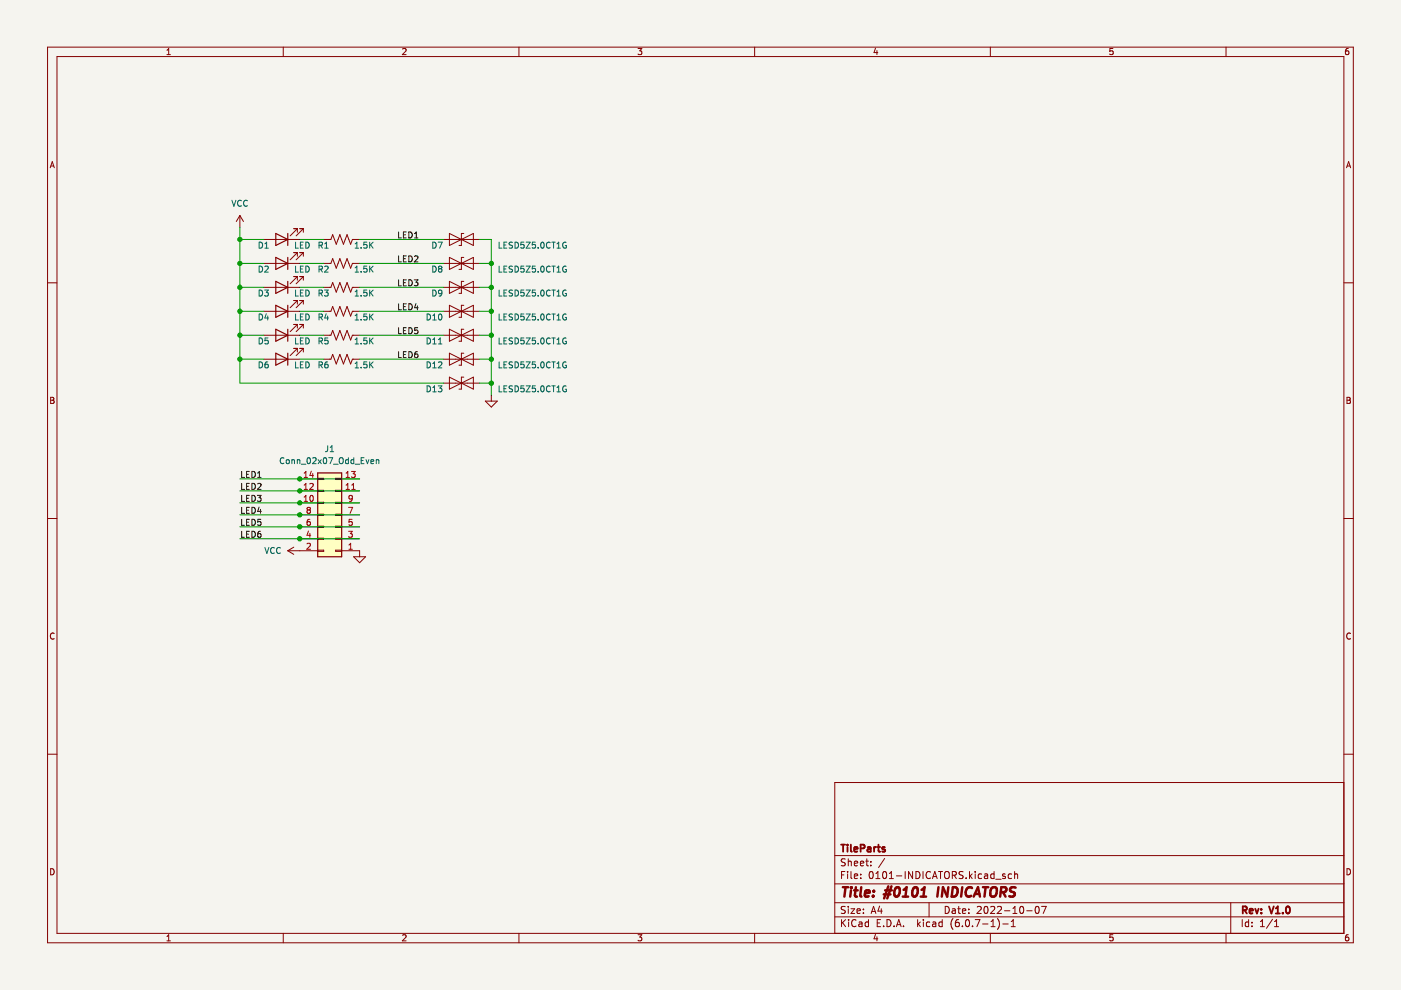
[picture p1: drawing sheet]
<svg xmlns="http://www.w3.org/2000/svg" width="297mm" height="210mm" viewBox="0 0 297 210" stroke-linecap="round" stroke-linejoin="round" font-family="sans-serif">
<path d="M.1 0h297v209.9h-297z" fill-rule="evenodd" fill="#f5f4ef" stroke="#f5f4ef" stroke-width=".21"/>
<g fill="none" stroke="#840000" stroke-width=".21">
<path d="M10.1 10h276.8v189.9h-276.8zM12.1 12h272.8v185.9h-272.8zM35.4 11.6h.7M35.4 10.7l.4-.4v1.3M60.1 10v2M85.4 10.4l.5-.1 .2 .4-.8 .9h.8M110 10v2M135.3 10.3h.8l-.5 .5 .4 .1v.6l-.2 .1-.5-.1M160 10v2M185.6 10.2l-.3 .9h.8M185.9 10.7v.9M210 10v2"/>
<path d="M236 10.3h-.7v.6l.6-.1 .1 .7-.2 .1-.5-.1M259.9 10v2M285.9 10.3h-.4l-.2 .3v.7l.2 .3 .4-.1v-.7h-.4l-.2 .2M10.6 35.6l.5-1.3 .4 1.3M10.8 35.2h.6M285.5 35.6l.4-1.3 .5 1.3M285.6 35.2h.6M10.1 60h2M50.9 45.7l.7 1.3M50.9 45.7v2.5M50.9 45.7l-.8 1.3M55.9 50.8h7.7"/>
<path d="M55.9 55.8h7.7M62.3 48.5h.7M62.3 53.6h.7M62.3 58.6h.7M63 48.5l-1.5 1.5M63 48.5v.7M63 53.6v.7M63 58.6v.8M63 53.6l-1.5 1.5M63 58.6l-1.5 1.6M63.6 48.5h.7M63.6 53.6h.7"/>
<path d="M63.6 58.6h.7M64.3 48.5l-1.5 1.5M64.3 48.5v.7M64.3 53.6v.7M64.3 58.6v.8M64.3 53.6l-1.5 1.5M64.3 58.6l-1.5 1.6M68.6 50.8h1.6l.3-1 .8 2 .8-2 .7 2 .8-2 .7 2 .4-1h1.5M68.6 55.8h1.6l.3-1 .8 2.1 .8-2.1 .7 2.1 .8-2.1 .7 2.1 .4-1.1h1.5M94 50.8h7.6M94 55.8h7.6M95.3 49.5v2.5l5.1-2.5v2.5z"/>
<path d="M95.3 54.6v2.5l5.1-2.5v2.5zM95.3 59.7v2.5l5.1-2.5v2.5zM98.3 49.5h-.5v2.5h-.5M98.3 54.6h-.5v2.5h-.5M98.3 59.7h-.5v2.5h-.5M284.9 60h2M55.9 76.2h7.7M55.9 60.9h7.7M55.9 71.1h7.7M55.9 66h7.7M62.3 68.8h.7M62.3 73.9h.7"/>
<path d="M62.3 63.7h.7M63 63.7v.8M63 68.8v.8M63 73.9v.7M63 68.8l-1.5 1.5M63 73.9l-1.5 1.5M63 63.7l-1.5 1.5M63.6 68.8h.7M63.6 73.9h.7M63.6 63.7h.7M64.3 63.7v.8M64.3 68.8v.8"/>
<path d="M64.3 73.9v.7M64.3 68.8l-1.5 1.5M64.3 73.9l-1.5 1.5M64.3 63.7l-1.5 1.5M68.6 76.2h1.6l.3-1.1 .8 2.1 .8-2.1 .7 2.1 .8-2.1 .7 2.1 .4-1h1.5M68.6 60.9h1.6l.3-1 .8 2 .8-2 .7 2 .8-2 .7 2 .4-1h1.5M68.6 71.1h1.6l.3-1 .8 2 .8-2 .7 2 .8-2 .7 2 .4-1h1.5M68.6 66h1.6l.3-1 .8 2 .8-2 .7 2 .8-2 .7 2 .4-1h1.5M94 76.2h7.6M94 60.9h7.6M94 71.1h7.6M94 66h7.6"/>
<path d="M95.3 80l5.1 2.5v-2.5l-5.1 2.5zM95.3 64.7v2.6l5.1-2.6v2.6zM95.3 69.8v2.5l5.1-2.5v2.5zM95.3 74.9v2.5l5.1-2.5v2.5zM98.3 80h-.5v2.5h-.5M98.3 64.7h-.5v2.6h-.5M98.3 69.8h-.5v2.5h-.5M98.3 74.9h-.5v2.5h-.5M10.7 84.2h.5l.2 .3-.2 .4 .2 .1 .1 .3-.3 .2h-.5zM10.7 84.9h.5M94 81.2h7.6M102.9 85h2.5l-1.2 1.3z"/>
<path d="M104.2 83.8v1.2M285.6 84.2h.4l.3 .3-.3 .4 .3 .1v.3l-.2 .2h-.5zM285.6 84.9h.4M10.1 109.9h2M61 116.8l1.3 .7M61 116.8h6.4M62.3 116l-1.3 .8M63.6 106.6h3.8M63.6 104.1h3.8M63.6 101.5h3.8M63.6 114.2h3.8M63.6 111.7h3.8"/>
<path d="M63.6 109.2h3.8M67.4 101.4h1.2v.3h-1.2zM67.4 104h1.2v.2h-1.2zM67.4 106.5h1.2v.2h-1.2zM67.4 109h1.2v.3h-1.2zM67.4 111.6h1.2v.2h-1.2zM67.4 114.1h1.2v.3h-1.2zM67.4 116.6h1.2v.3h-1.2zM71.2 101.4h1.2v.3h-1.2zM71.2 104h1.2v.2h-1.2zM71.2 106.5h1.2v.2h-1.2zM71.2 109h1.2v.3h-1.2z"/>
<path d="M71.2 111.6h1.2v.2h-1.2zM71.2 114.1h1.2v.3h-1.2zM71.2 116.6h1.2v.3h-1.2zM72.4 116.8h3.8v1.2M72.4 106.6h3.8M72.4 104.1h3.8M72.4 101.5h3.8M72.4 114.2h3.8M72.4 111.7h3.8M72.4 109.2h3.8M75 118h2.5l-1.3 1.3zM284.9 109.9h2"/>
<path d="M11.5 134.3a.58 .58 0 0 0-.8 .6 .58 .58 0 0 0 .8 .5M286.3 134.3a.58 .58 0 0 0-.8 .6 .58 .58 0 0 0 .8 .5M10.1 159.9h2M284.9 159.9h2M284.9 165.9h-107.9v32M10.7 184.2a.66 .66 0 0 1 .8 .6 .66 .66 0 0 1-.8 .7zM35.4 198.6l.4-.4v1.3M35.4 199.5h.7M60.1 197.9v2M85.4 198.3l.5-.1 .2 .4-.8 .9h.8M110 197.9v2M135.3 198.2h.8l-.5 .5 .4 .1v.6l-.2 .1-.5-.1"/>
<path d="M160 197.9v2M177 194.4h107.9M177 191.4h107.9M177 187.4h107.9M177 181.4h107.9M178.4 195v1.5M178.4 185.5h.5M178.6 195.6l.7 .9M179.1 184.8h-.7v1.5M179.2 192.2h-.6l-.2 .1v.4l.7 .3 .1 .4-.3 .3-.5-.1M179.2 182.2l-.6-.1-.2 .1v.5l.7 .2 .1 .4-.3 .3-.5-.1M179.3 195l-.9 .8"/>
<path d="M179.7 184.8v.1M179.7 185.3v1M179.9 182.1v1.5M179.9 192.2v.1M179.9 192.7v1M179.9 182.7l.2-.1 .3 .1 .1 .9M179.9 195v.1M179.9 195.5v1M180.4 192.7h.8l-.8 1h.8M180.4 184.8v1.3l.2 .2M181.1 185.8l.7-.2v-.2l-.5-.1-.2 .2 .1 .7h.6M181.1 183.1l.7-.2v-.2l-.5-.1-.2 .2 .1 .7h.6"/>
<path d="M181.5 195.1a.71 .71 0 0 0-1 .5 .71 .71 0 0 0 .7 .9l.3-.2M181.7 193.2l.7-.2-.1-.3h-.4l-.2 .2 .1 .7h.5M182.1 195.5h.6l.1 1M182.4 183.1l.7-.2v-.2l-.5-.1-.2 .2 .1 .7h.6M182.5 186.1v.2M182.5 185.4v.1M182.8 195.8l-.5 .1-.2 .2 .2 .4 .5-.1M183.1 192.7v.2M183.1 193.5v.2M183.6 182.6h.5M183.8 182.1v1.3l.3 .2M184.1 195.5h-.4l-.3 .3 .2 .6h.5"/>
<path d="M184.1 195v1.5M184.4 184.9l.2-.1a.8 .8 0 0 1 .6 .7 .8 .8 0 0 1-.6 .8l-.3-.6zM184.6 183.4v.2M184.6 182.7v.1M184.7 193.7l.5-1.5 .5 1.5M184.8 193.2h.8M185.6 198.1l-.3 .9h.8M185.7 185.2l.4-.4v1.5M185.7 186.3h.9M185.9 198.6v.9M186 195.7h.5M186.5 192.1l-.4 1.1h1"/>
<path d="M186.7 195h-.7v1.5h.7M186.8 192.7v1M187.3 184.9l.2-.1a.8 .8 0 0 1 .5 .7 .8 .8 0 0 1-.5 .8l-.4-.6zM187.3 196.3v.2M187.6 182l-1.3 1.9M188.1 195a.76 .76 0 0 1 .8 .7 .76 .76 0 0 1-.8 .8zM188.6 186.3h.8M188.6 185.2l.4-.4v1.5M189.6 196.3v.2M190.1 196.5l.5-1.5 .5 1.5M190.1 185.7h1.1M190.2 196h.7"/>
<path d="M191.6 196.3v.2M191.9 184.8v1.5M193.5 184.8v1.5l-.9-1.5v1.5M194.2 184.8a.76 .76 0 0 1 .9 .7 .76 .76 0 0 1-.9 .8zM194.6 195v1.5M194.7 195.9l.4 .6M195.1 195.5l-.5 .5M195.7 184.8v1.5M195.8 195v.1M195.8 195.5v1M197 191.4v3M197.1 195.5h-.4l-.3 .3 .2 .6h.5"/>
<path d="M197.3 184.9a.71 .71 0 0 0-1 .5 .71 .71 0 0 0 .7 .9l.3-.2M197.7 186.3l.5-1.5 .5 1.5M197.8 195.5h.5l.1 1M197.8 185.9h.8M198.4 195.8l-.5 .1-.2 .2 .2 .4 .5-.1M199 184.8h.8M199.4 184.8v1.5M199.8 195.5h-.5l-.2 .3 .1 .6h.6M199.8 195v1.5M200.3 185l.3-.2a.5 .5 0 0 1 .7 .5v.5a.5 .5 0 0 1-.5 .5 .5 .5 0 0 1-.5-.5zM200.4 192.2a.76 .76 0 0 1 .9 .7 .76 .76 0 0 1-.9 .8zM201.9 192.7h.6l.1 1"/>
<path d="M201.9 185.6l.7-.1 .2-.2-.1-.4-.8-.1v1.5M202.1 194.8a1.72 1.72 0 0 0 0 2.2M202.3 185.6l.5 .7M202.6 193l-.5 .1-.3 .2 .3 .4 .5-.1M203.1 192.7h.5M203.3 192.2v1.3l.3 .2M203.3 195h-.5a1.01 1.01 0 0 0 0 1.5l.5-.2 .1-.5-.3-.3-.4 .1-.1 .2M204.1 193.2l.7-.2-.1-.3h-.4l-.2 .2v.7h.6M204.1 196.3v.2M204.2 184.9l-.6-.1-.2 .1v.5l.7 .2 .1 .4-.3 .3-.6-.1M204.8 195.1l.3-.1a.8 .8 0 0 1 .5 .7 .8 .8 0 0 1-.5 .8l-.4-.6zM204.8 186.1v.2"/>
<path d="M205.4 193.5v.2M205.4 192.7v.2M205.6 184.8v1.5M205.7 185.7l.4 .6M206.1 185.3l-.5 .6M206.2 196.3v.2M206.8 195h1l-.7 1.5M206.8 184.8v.1M206.8 185.3v1M207.2 192.3l.6-.1 .2 .4-.9 1.1h.9M208.1 185.4l-.4-.1-.3 .3 .1 .6h.6M208.3 195.9h1.2"/>
<path d="M208.8 192.3l.2-.1a.8 .8 0 0 1 .5 .7 .8 .8 0 0 1-.5 .8l-.4-.6zM208.8 185.4h.5l.1 .9M209.4 185.6l-.5 .1-.2 .2 .2 .4 .5-.1M210 197.9v2M210 192.3l.6-.1 .3 .4-.9 1.1h.9M210.1 195.4l.4-.4v1.5M210.1 196.5h.9M210.8 185.4l-.5-.1-.3 .3 .2 .6h.6M210.8 184.8v1.5M211.1 186.4h1.2M211.5 192.3l.5-.1 .3 .4-.9 1.1h.9M211.5 194.8a1.72 1.72 0 0 1 0 2.2"/>
<path d="M212.6 195.9h1.2M213 193.1h1.1M213.1 185.4l-.3-.1-.3 .2 .1 .2 .5 .2v.3h-.6M214.4 196.5h.9M214.4 195.4l.4-.4v1.5M214.5 185.4l-.5-.1-.2 .3 .1 .6h.6M214.8 193.7h.8M214.8 192.6l.4-.4v1.5M215.1 185.4l.2-.1 .4 .1 .1 .9M215.1 184.8v1.5M216.3 192.3l.2-.1a.8 .8 0 0 1 .6 .7 .8 .8 0 0 1-.6 .8l-.3-.6zM217.7 193.1h1.1"/>
<path d="M219.6 192.3l.2-.1a.8 .8 0 0 1 .5 .7 .8 .8 0 0 1-.5 .8l-.3-.6zM220.8 192.2h1l-.6 1.5M236 198.2h-.7v.6l.6-.1 .1 .7-.2 .1-.5-.1M259.9 197.9v2M260.9 191.4v6.5M263.4 195v1.5M264.7 195.5h-.4l-.3 .3 .2 .6h.5M264.7 195v1.5M265.4 196.3v.2M265.4 195.5v.2M267.2 196.5h.9M267.2 195.4l.5-.4v1.5"/>
<path d="M269.8 194.9l-1.3 1.9M270.2 196.5h.9M270.2 195.4l.5-.4v1.5M285.6 184.2a.66 .66 0 0 1 .7 .6 .66 .66 0 0 1-.7 .7zM285.9 198.2h-.4l-.2 .3v.7l.2 .3 .4-.1v-.7h-.4l-.2 .2"/>
</g>
<g fill="none" stroke="#840000" stroke-width=".39">
<path d="M178.3 179.1h.9M178.8 179.1v1.5M179.7 179.1v.1M179.7 179.6v1M180.4 179.1v1.3l.2 .2M182.5 179.9l.7-.1 .1-.2v-.4l-.8-.1v1.5M184 179.7h.5l.1 .9M184.6 179.9l-.5 .1-.2 .2 .2 .4 .5-.1M185.3 179.6v1M185.8 179.6l-.5 .3M186 179.6h.6M186.3 179.1v1.3l.3 .2"/>
<path d="M187.6 179.7l-.3-.1-.3 .2 .1 .2 .5 .2v.3h-.6M181.1 180.1l.7-.2v-.2l-.5-.1-.2 .2 .1 .7h.6M263.5 193l.7-.1 .2-.2-.1-.4-.8-.1v1.5M263.9 193l.5 .7M264.9 193.2l.7-.2v-.3h-.5l-.2 .2 .1 .7h.6M266.1 192.7l.4 1 .3-1M267.4 193.5v.2M267.4 192.7v.2M269.1 192.2l.5 1.5 .5-1.5M270.5 193.7h.8M270.5 192.6l.4-.4v1.5M272 193.5v.2"/>
<path d="M272.8 192.3l.2-.1a.8 .8 0 0 1 .5 .7 .8 .8 0 0 1-.5 .8l-.4-.6z"/>
</g>
<g fill="none" stroke="#840000" stroke-width=".52">
<path d="M178.7 188.1h1.1M179.3 188.1l-.3 2M180.4 188.8l-.1 1.3M180.5 188.1v.2M181.1 188.8h.8M181.5 188.1l-.3 1.7 .1 .2 .4 .1M182.6 188.1l-.2 1.7 .2 .3M183.4 189.4l1-.2-.1-.3-.5-.1-.4 .3v.9h.8M185.1 189.9v.2M185.3 188.9l-.1 .2M187.4 189.6h1.4M187.7 188.8h1.4"/>
<path d="M188.3 187.9l-.9 2.6M189 187.9l-.9 2.6M189.9 188.3l.5-.2a1.19 1.19 0 0 1-.4 2l-.3-.2-.1-.6zM191.4 190.1h1.1M191.6 188.7l.6-.6-.2 2M193.7 188.3l.5-.2a1.19 1.19 0 0 1-.4 2l-.3-.2-.1-.6zM195.2 190.1h1.1M195.4 188.7l.6-.6-.2 2M199 188.1l-.3 2M201.1 188.1l-.3 2-.9-2-.2 2M202 188.1a.96 .96 0 0 1 1.1 .6 .96 .96 0 0 1-.3 1.1l-.6 .3h-.4zM204 188.1l-.2 2"/>
<path d="M206.1 188.3a.88 .88 0 0 0-1 0 .88 .88 0 0 0-.4 .9 .69 .69 0 0 0 .4 .8 .69 .69 0 0 0 .8-.1M206.4 190.1l1-2 .4 2M206.7 189.5h.9M208.4 188.1h1.1M209 188.1l-.3 2M210.2 188.4a.69 .69 0 0 1 1.1 0 1.47 1.47 0 0 1-.6 1.7l-.5-.1a1.5 1.5 0 0 1 0-1.6zM212.2 189.2h.7l.3-.2a.51 .51 0 0 0-.1-.9h-.8l-.2 2M212.6 189.2l.6 .9M215.3 188.2a.85 .85 0 0 0-1 .1l-.1 .6 .9 .4-.1 .6a.85 .85 0 0 1-1 .1"/>
</g>
<g fill="none" stroke="#006464" stroke-width=".21">
<path d="M49.2 42.5l.4 1.2 .4-1.2M51.2 42.6a.56 .56 0 0 0-.8 .5 .56 .56 0 0 0 .8 .5M52.4 42.6a.56 .56 0 0 0-.8 .5 .56 .56 0 0 0 .8 .5M55 56.4a.64 .64 0 0 1 .7 .7 .64 .64 0 0 1-.7 .6zM55 51.3a.64 .64 0 0 1 .7 .7 .64 .64 0 0 1-.7 .6zM56.2 52.6h.7M56.2 51.7l.3-.4v1.3M56.2 56.5l.4-.1 .3 .4-.8 .9h.8M62.7 51.3v1.3h.6M62.7 56.4v1.3h.6M63.7 51.9h.4M63.7 57h.4"/>
<path d="M64.3 51.3h-.6v1.3h.6M64.3 56.4h-.6v1.3h.6M64.8 51.3a.64 .64 0 0 1 .8 .7 .64 .64 0 0 1-.8 .6zM64.8 56.4a.64 .64 0 0 1 .8 .7 .64 .64 0 0 1-.8 .6zM67.6 52l.6-.1 .1-.4-.7-.2v1.3M67.6 57.1l.6-.1 .1-.5-.7-.1v1.3M67.9 57.1l.5 .6M67.9 52l.5 .6M68.9 52.6h.7M68.9 56.5l.4-.1 .3 .4-.8 .9h.8M68.9 51.7l.3-.4v1.3M75.3 52.6h.7"/>
<path d="M75.3 57.7h.7M75.3 51.7l.4-.4v1.3M75.3 56.8l.4-.4v1.3M76.6 52.5v.1M76.6 57.6v.1M77.8 51.3h-.6l-.1 .6h.6l.1 .6-.2 .1-.5-.1M77.8 56.4h-.6l-.1 .6h.6l.1 .6-.2 .1-.5-.1M78.4 51.3v1.3M78.4 56.4v1.3M78.6 57l.5 .7M78.6 51.9l.5 .7M79.1 56.4l-.7 .7"/>
<path d="M79.1 51.3l-.7 .8M91.8 51.3a.64 .64 0 0 1 .7 .7 .64 .64 0 0 1-.7 .6zM91.8 56.4a.64 .64 0 0 1 .7 .7 .64 .64 0 0 1-.7 .6zM92.9 51.3h.9l-.6 1.3M93.2 57l-.2-.3 .2-.3 .4 .1 .1 .2-.2 .3M93.2 57l-.2 .2v.3l.2 .2h.3l.2-.2-.1-.4-.1-.1M93.2 57h.3M105.8 51.3v1.3h.6M105.8 56.4v1.3h.6M106.8 51.9h.5M106.8 57h.5M107.5 51.3h-.7v1.3h.7"/>
<path d="M107.5 56.4h-.7v1.3h.7M108.7 51.4l-.7 .1v.3l.5 .3 .2 .3-.3 .2h-.5M108.7 56.5h-.7v.4l.5 .2 .2 .4-.3 .2-.5-.1M109.2 51.3a.64 .64 0 0 1 .7 .7 .64 .64 0 0 1-.7 .6zM109.2 56.4a.64 .64 0 0 1 .7 .7 .64 .64 0 0 1-.7 .6zM111.1 51.3h-.6l-.1 .6h.6l.1 .6-.2 .1-.5-.1M111.1 56.4h-.6l-.1 .6h.6l.1 .6-.2 .1-.5-.1M111.6 51.3h.8l-.8 1.3h.8M111.6 56.4h.8l-.8 1.3h.8M113.5 51.3h-.6l-.1 .6h.6l.1 .6-.2 .1-.5-.1M113.5 56.4h-.6l-.1 .6h.6l.1 .6-.2 .1-.5-.1M114.1 52.5v.1"/>
<path d="M114.1 57.6v.1M114.8 51.5l.1-.2a.68 .68 0 0 1 .5 .7 .68 .68 0 0 1-.5 .6l-.3-.5zM114.8 56.5l.1-.1a.68 .68 0 0 1 .5 .7 .68 .68 0 0 1-.5 .6l-.3-.5zM116.6 51.5a.56 .56 0 0 0-.8 .5 .56 .56 0 0 0 .8 .5M116.6 56.5a.56 .56 0 0 0-.8 .6 .56 .56 0 0 0 .8 .5M117 51.3h.7M117 56.4h.7M117.4 51.3v1.3M117.4 56.4v1.3M118.1 51.7l.4-.4v1.3M118.1 56.8l.4-.4v1.3M118.1 52.6h.7"/>
<path d="M118.1 57.7h.7M120 51.4a.58 .58 0 0 0-.7 .6 .58 .58 0 0 0 .8 .5v-.4h-.3M120 56.5a.58 .58 0 0 0-.7 .6 .58 .58 0 0 0 .8 .5v-.5h-.3M55 76.7a.64 .64 0 0 1 .7 .7 .64 .64 0 0 1-.7 .6zM55 61.5a.64 .64 0 0 1 .7 .6 .64 .64 0 0 1-.7 .7zM55 66.6a.64 .64 0 0 1 .7 .6 .64 .64 0 0 1-.7 .6zM55 71.7a.64 .64 0 0 1 .7 .6 .64 .64 0 0 1-.7 .6zM56.1 61.5h.8l-.4 .5 .3 .1v.5l-.2 .2-.5-.2M56.5 66.5l-.3 .9h.7M56.8 76.7l-.4 .1-.2 .2v.8l.2 .2 .4-.1v-.6l-.4-.1-.2 .3M56.8 67v.8M56.8 71.7h-.6v.6l.6-.1v.6l-.2 .1-.4-.1"/>
<path d="M62.7 76.7v1.3h.6M62.7 61.5v1.3h.6M62.7 66.6v1.2h.6M62.7 71.7v1.2h.6M63.7 77.3h.4M63.7 62.1h.4M63.7 72.3h.4M63.7 67.2h.4M64.3 76.7h-.6v1.3h.6M64.3 61.5h-.6v1.3h.6M64.3 66.6h-.6v1.2h.6M64.3 71.7h-.6v1.2h.6"/>
<path d="M64.8 76.7a.64 .64 0 0 1 .8 .7 .64 .64 0 0 1-.8 .6zM64.8 61.5a.64 .64 0 0 1 .8 .6 .64 .64 0 0 1-.8 .7zM64.8 66.6a.64 .64 0 0 1 .8 .6 .64 .64 0 0 1-.8 .6zM64.8 71.7a.64 .64 0 0 1 .8 .6 .64 .64 0 0 1-.8 .6zM67.6 77.4l.6-.1 .1-.4-.7-.2v1.3M67.6 62.2l.6-.1 .1-.5-.7-.1v1.3M67.6 72.3h.6l.1-.5-.7-.1v1.2M67.6 67.2h.6l.1-.5-.7-.1v1.2M67.9 77.4l.5 .6M67.9 72.3l.5 .6M67.9 67.2l.5 .6M67.9 62.2l.5 .6"/>
<path d="M68.8 61.5h.8l-.4 .5 .3 .1v.5l-.2 .2-.5-.2M69.2 66.5l-.3 .9h.7M69.5 76.7l-.4 .1-.2 .2v.8l.2 .2 .4-.1v-.6l-.4-.1-.2 .3M69.5 67v.8M69.5 71.7h-.6v.6l.6-.1v.6l-.2 .1-.4-.1M75.3 78h.7M75.3 62.8h.7M75.3 72.9h.7M75.3 67.8h.7M75.3 72l.4-.3v1.2M75.3 61.9l.4-.4v1.3M75.3 66.9l.4-.3v1.2"/>
<path d="M75.3 77.1l.4-.4v1.3M76.6 77.9v.1M76.6 62.6v.2M76.6 67.7v.1M76.6 72.8v.1M77.8 66.6h-.6l-.1 .6 .6-.1 .1 .6-.2 .1-.5-.1M77.8 76.7h-.6l-.1 .6h.6l.1 .6-.2 .1-.5-.1M77.8 61.5h-.6l-.1 .6 .6-.1 .1 .6-.2 .2-.5-.2M77.8 71.7h-.6l-.1 .6 .6-.1 .1 .6-.2 .1-.5-.1M78.4 61.5v1.3M78.4 66.6v1.2M78.4 71.7v1.2"/>
<path d="M78.4 76.7v1.3M78.6 77.3l.5 .7M78.6 72.2l.5 .7M78.6 67.1l.5 .7M78.6 62l.5 .8M79.1 76.7l-.7 .8M79.1 71.7l-.7 .7M79.1 66.6l-.7 .7M79.1 61.5l-.7 .7M90.6 66.6a.64 .64 0 0 1 .7 .6 .64 .64 0 0 1-.7 .6zM90.6 71.7a.64 .64 0 0 1 .7 .6 .64 .64 0 0 1-.7 .6zM90.6 76.7a.64 .64 0 0 1 .7 .7 .64 .64 0 0 1-.7 .6z"/>
<path d="M91.8 66.9l.3-.3v1.2M91.8 72l.3-.3v1.2M91.8 77.1l.3-.4v1.3M91.8 78h.7M91.8 61.5a.64 .64 0 0 1 .7 .6 .64 .64 0 0 1-.7 .7zM91.8 72.9h.7M91.8 67.8h.7M93 76.9l.5-.2 .2 .4-.8 .9h.8M93 72.9h.7M93 72l.3-.3v1.2M93.1 66.7l.2-.1a.68 .68 0 0 1 .4 .6 .68 .68 0 0 1-.4 .6l-.3-.4zM93.7 62l-.2 .3-.4-.1-.1-.6 .5-.1 .2 .2-.1 .8-.1 .2-.4 .1"/>
<path d="M105.8 61.5v1.3h.6M105.8 66.6v1.2h.6M105.8 71.7v1.2h.6M105.8 76.7v1.3h.6M106.8 77.3h.5M106.8 62.1h.5M106.8 72.3h.5M106.8 67.2h.5M107.5 61.5h-.7v1.3h.7M107.5 66.6h-.7v1.2h.7M107.5 71.7h-.7v1.2h.7M107.5 76.7h-.7v1.3h.7"/>
<path d="M108.7 61.6h-.7v.4l.5 .2 .2 .3-.3 .3-.5-.1M108.7 66.6l-.7 .1v.4l.5 .2 .2 .3-.3 .2h-.5M108.7 71.7l-.7 .1v.3l.5 .3 .2 .3-.3 .2h-.5M108.7 76.8l-.7 .1v.3l.5 .3 .2 .3-.3 .2-.5-.1M109.2 61.5a.64 .64 0 0 1 .7 .6 .64 .64 0 0 1-.7 .7zM109.2 66.6a.64 .64 0 0 1 .7 .6 .64 .64 0 0 1-.7 .6zM109.2 71.7a.64 .64 0 0 1 .7 .6 .64 .64 0 0 1-.7 .6zM109.2 76.7a.64 .64 0 0 1 .7 .7 .64 .64 0 0 1-.7 .6zM111.1 61.5h-.6l-.1 .6 .6-.1 .1 .6-.2 .2-.5-.2M111.1 66.6h-.6l-.1 .6 .6-.1 .1 .6-.2 .1-.5-.1M111.1 71.7h-.6l-.1 .6 .6-.1 .1 .6-.2 .1-.5-.1M111.1 76.7h-.6l-.1 .6h.6l.1 .6-.2 .1-.5-.1"/>
<path d="M111.6 76.7h.8l-.8 1.3h.8M111.6 61.5h.8l-.8 1.3h.8M111.6 71.7h.8l-.8 1.2h.8M111.6 66.6h.8l-.8 1.2h.8M113.5 61.5h-.6l-.1 .6 .6-.1 .1 .6-.2 .2-.5-.2M113.5 66.6h-.6l-.1 .6 .6-.1 .1 .6-.2 .1-.5-.1M113.5 71.7h-.6l-.1 .6 .6-.1 .1 .6-.2 .1-.5-.1M113.5 76.7h-.6l-.1 .6h.6l.1 .6-.2 .1-.5-.1M114.1 62.6v.2M114.1 67.7v.1M114.1 72.8v.1M114.1 77.9v.1"/>
<path d="M114.8 76.9l.1-.2a.68 .68 0 0 1 .5 .7 .68 .68 0 0 1-.5 .6l-.3-.5zM114.8 61.6l.1-.1a.68 .68 0 0 1 .5 .6 .68 .68 0 0 1-.5 .7l-.3-.5zM114.8 66.7l.1-.1a.68 .68 0 0 1 .5 .6 .68 .68 0 0 1-.5 .6l-.3-.4zM114.8 71.8l.1-.1a.68 .68 0 0 1 .5 .6 .68 .68 0 0 1-.5 .6l-.3-.5zM116.6 61.6a.56 .56 0 0 0-.8 .5 .56 .56 0 0 0 .8 .5M116.6 66.7a.56 .56 0 0 0-.8 .5 .56 .56 0 0 0 .8 .5M116.6 71.8a.56 .56 0 0 0-.8 .5 .56 .56 0 0 0 .8 .5M116.6 76.9a.56 .56 0 0 0-.8 .5 .56 .56 0 0 0 .8 .5M117 76.7h.7M117 61.5h.7M117 71.7h.7M117 66.6h.7"/>
<path d="M117.4 61.5v1.3M117.4 66.6v1.2M117.4 71.7v1.2M117.4 76.7v1.3M118.1 77.1l.4-.4v1.3M118.1 61.9l.4-.4v1.3M118.1 66.9l.4-.3v1.2M118.1 72l.4-.3v1.2M118.1 78h.7M118.1 62.8h.7M118.1 72.9h.7M118.1 67.8h.7"/>
<path d="M120 76.8a.58 .58 0 0 0-.7 .6 .58 .58 0 0 0 .8 .5v-.4h-.3M120 61.6a.58 .58 0 0 0-.7 .5 .58 .58 0 0 0 .8 .5v-.4h-.3M120 66.6a.58 .58 0 0 0-.7 .6 .58 .58 0 0 0 .8 .5v-.4h-.3M120 71.7a.58 .58 0 0 0-.7 .6 .58 .58 0 0 0 .8 .5v-.4h-.3M60.2 97.2a.56 .56 0 0 0-.8 .5 .56 .56 0 0 0 .8 .5M60.7 97.6l.2-.1 .4 .1-.1 .6h-.5zM61.9 97.6l.5-.1v.8M61.9 97.5v.8M63 97.6l.5-.1 .1 .8M63 97.5v.8M63.9 98.4h1M65.2 97.2l.2-.2a.68 .68 0 0 1 .4 .7 .68 .68 0 0 1-.4 .6l-.3-.5z"/>
<path d="M66.3 97.2l.5-.2 .2 .4-.8 .9h.8M67.5 97.5l.6 .8M68.1 97.5l-.6 .8M68.7 97.2l.1-.2a.68 .68 0 0 1 .5 .7 .68 .68 0 0 1-.5 .6l-.3-.5zM69.5 94.5l-.1 1.1-.4 .2M69.7 97h.8l-.5 1.3M70 95.8h.7M70 94.9l.4-.4v1.3M70.7 98.4h1M72 97.2l.2-.2a.43 .43 0 0 1 .6 .5v.4a.42 .42 0 0 1-.5 .4 .42 .42 0 0 1-.4-.4zM73.9 97.5h-.4l-.2 .2 .1 .5h.5M73.9 97v1.3"/>
<path d="M75 97.5h-.4l-.2 .2 .1 .5h.5M75 97v1.3M75.3 98.4h1M76.6 97.6h.4M77.2 97h-.6v1.3h.6M77.6 97.5l.3 .8 .3-.8M78.6 97.9l.6-.1v-.3h-.4l-.2 .1 .1 .6h.5M79.8 97.6l.5-.1v.8M79.8 97.5v.8M90.6 81.8a.64 .64 0 0 1 .7 .6 .64 .64 0 0 1-.7 .7zM91.8 83.1h.7M91.8 82.2l.3-.4v1.3"/>
<path d="M92.9 81.8h.8l-.4 .5 .3 .1v.6l-.1 .1-.6-.1M105.8 81.8v1.3h.6M106.8 82.4h.5M107.5 81.8h-.7v1.3h.7M108.7 81.9h-.7v.4l.5 .2 .2 .3-.3 .3-.5-.1M109.2 81.8a.64 .64 0 0 1 .7 .6 .64 .64 0 0 1-.7 .7zM111.1 81.8h-.6l-.1 .6h.6l.1 .6-.2 .1-.5-.1M111.6 81.8h.8l-.8 1.3h.8M113.5 81.8h-.6l-.1 .6h.6l.1 .6-.2 .1-.5-.1M114.1 83v.1M114.8 81.9l.1-.1a.68 .68 0 0 1 .5 .6 .68 .68 0 0 1-.5 .7l-.3-.5zM116.6 81.9a.56 .56 0 0 0-.8 .5 .56 .56 0 0 0 .8 .6"/>
<path d="M117 81.8h.7M117.4 81.8v1.3M118.1 83.1h.7M118.1 82.2l.4-.4v1.3M120 81.9a.58 .58 0 0 0-.7 .6 .58 .58 0 0 0 .8 .5v-.5h-.3M56.2 116.1l.4 1.2 .4-1.2M58.2 116.2a.56 .56 0 0 0-.8 .5 .56 .56 0 0 0 .8 .5M59.4 116.2a.56 .56 0 0 0-.8 .5 .56 .56 0 0 0 .8 .5"/>
</g>
<g fill="none" stroke="#840000" stroke-width=".25">
<path d="M58.5 49.5l2.5 1.3-2.5 1.2zM58.5 54.6l2.5 1.2-2.5 1.3zM58.5 59.7l2.5 1.2-2.5 1.3zM61 49.5v2.5M61 54.6v2.5M61 59.7v2.5M58.5 64.7l2.5 1.3-2.5 1.3zM58.5 69.8l2.5 1.3-2.5 1.2zM58.5 74.9l2.5 1.3-2.5 1.2zM61 64.7v2.6M61 69.8v2.5M61 74.9v2.5"/>
<path d="M67.4 100.3h5v17.7h-5z"/>
</g>
<path d="M67.4 100.3h5v17.7h-5z" fill-rule="evenodd" fill="#ffffc2" stroke="#ffffc2" stroke-width=".25"/>
<g fill="none" stroke="#a90000" stroke-width=".21">
<path d="M66 99.9l-.3 .9h.8M74.5 100h.8l-.4 .4 .3 .2v.5l-.1 .1-.6-.1M64.5 106.3h.7M64.5 100.3l.4-.3v1.2M64.5 102.9l.4-.4v1.3M64.5 105.4l.4-.4v1.3M64.5 103.8h.7M64.5 101.2h.7M65.1 115.3l.5-.1 .2 .4-.8 .9h.8M65.3 108.1l-.2-.2 .2-.3h.4l.1 .2-.2 .3M65.3 108.1l-.2 .3v.2l.2 .2h.4l.1-.2v-.2l-.2-.3M65.3 108.1h.3"/>
<path d="M65.4 112.6l-.3 .9h.8M65.7 102.6l.5-.1 .2 .4-.8 .9h.8M65.7 113.1v.8M65.7 110.1l-.4 .1-.1 .2-.1 .7 .2 .3 .5-.1-.1-.6-.4-.1-.2 .2M65.8 105.2l.2-.2a.68 .68 0 0 1 .4 .7 .68 .68 0 0 1-.4 .6l-.3-.5zM66.3 100.4v.8M73.4 103.8h.7M73.4 100.3l.3-.3v1.2M73.4 102.9l.3-.4v1.3M73.4 101.2h.7M73.9 112.7h.8l-.4 .4 .3 .2v.5l-.1 .1-.6-.1M73.9 107.6h.9l-.6 1.2"/>
<path d="M74 116.5h.7M74 115.6l.3-.4v1.3M74.6 103.8h.7M74.6 102.9l.3-.4v1.3M74.6 110.1h-.6v.6h.6v.6l-.1 .1-.5-.1M74.7 105.6l-.2 .2h-.4l-.1-.6 .5-.2 .2 .3-.1 .7-.1 .2-.4 .1"/>
</g>
<g fill="none" stroke="#0f0f0f" stroke-width=".21">
<path d="M84.5 49.2v1.3h.6M84.5 54.3v1.2h.6M84.5 59.3v1.3h.6M85.5 54.9h.5M85.5 59.9h.5M85.5 49.8h.5M86.1 49.2h-.6v1.3h.6M86.1 54.3h-.6v1.2h.6M86.1 59.3h-.6v1.3h.6M86.7 49.2a.64 .64 0 0 1 .7 .6 .64 .64 0 0 1-.7 .7zM86.7 54.3a.64 .64 0 0 1 .7 .6 .64 .64 0 0 1-.7 .6zM86.7 59.3a.64 .64 0 0 1 .7 .7 .64 .64 0 0 1-.7 .6z"/>
<path d="M87.8 59.3h.8l-.4 .5 .4 .1v.6l-.2 .1-.6-.1M87.9 54.4l.5-.1 .2 .3-.8 .9h.8M87.9 50.5h.7M87.9 49.5l.4-.3v1.3M84.5 64.4v1.3h.6M84.5 69.5v1.3h.6M84.5 74.6v1.2h.6M85.5 65h.5M85.5 75.2h.5M85.5 70.1h.5M86.1 64.4h-.6v1.3h.6M86.1 69.5h-.6v1.3h.6"/>
<path d="M86.1 74.6h-.6v1.2h.6M86.7 64.4a.64 .64 0 0 1 .7 .6 .64 .64 0 0 1-.7 .7zM86.7 69.5a.64 .64 0 0 1 .7 .6 .64 .64 0 0 1-.7 .7zM86.7 74.6a.64 .64 0 0 1 .7 .6 .64 .64 0 0 1-.7 .6zM88.2 64.4l-.3 .9h.8M88.5 64.8v.9M88.5 74.6h-.4l-.1 .3-.1 .7 .2 .2 .5-.1-.1-.6h-.4l-.2 .2M88.6 69.5h-.6l-.1 .6 .6-.1 .1 .6-.2 .2-.5-.2M51.2 100v1.2h.6M52.9 100h-.6v1.2h.6M53.4 100a.64 .64 0 0 1 .7 .6 .64 .64 0 0 1-.7 .6zM51.2 110.1v1.3h.6"/>
<path d="M51.2 102.5v1.3h.6M51.2 105v1.3h.6M51.2 107.6v1.2h.6M51.2 112.6v1.3h.6M52.3 110.7h.4M52.3 108.2h.4M52.3 113.2h.4M52.3 105.6h.4M52.3 103.1h.4M52.3 100.6h.4M52.9 110.1h-.6v1.3h.6M52.9 102.5h-.6v1.3h.6"/>
<path d="M52.9 105h-.6v1.3h.6M52.9 107.6h-.6v1.2h.6M52.9 112.6h-.6v1.3h.6M53.4 110.1a.64 .64 0 0 1 .7 .6 .64 .64 0 0 1-.7 .7zM53.4 102.5a.64 .64 0 0 1 .7 .6 .64 .64 0 0 1-.7 .7zM53.4 105a.64 .64 0 0 1 .7 .7 .64 .64 0 0 1-.7 .6zM53.4 107.6a.64 .64 0 0 1 .7 .6 .64 .64 0 0 1-.7 .6zM53.4 112.6a.64 .64 0 0 1 .7 .7 .64 .64 0 0 1-.7 .6zM54.6 105h.8l-.5 .5 .4 .1v.6l-.2 .1-.5-.1M54.6 102.6l.5-.1 .3 .4-.8 .9h.8M54.6 101.2h.8M54.6 100.3l.4-.3v1.2"/>
<path d="M54.9 107.5l-.3 .9h.8M55.2 112.6l-.3 .1-.2 .2-.1 .8 .3 .2 .4-.1-.1-.6-.3-.1-.3 .3M55.2 108v.8M55.3 110.1h-.6l-.1 .6h.6l.1 .6-.2 .1-.5-.1"/>
</g>
<g fill="none" stroke="#009600" stroke-width=".21">
<path d="M50.9 48.2v33h43.1M50.9 55.8h5M50.9 50.8h5M63.6 55.8h5M63.6 50.8h5M76.2 55.8h17.8M76.2 50.8h17.8M101.6 55.8h2.6M101.6 50.8h2.6v33M50.9 66h5M50.9 76.2h5M50.9 71.1h5"/>
<path d="M50.9 60.9h5M63.6 66h5M63.6 76.2h5M63.6 71.1h5M63.6 60.9h5M76.2 66h17.8M76.2 76.2h17.8M76.2 71.1h17.8M76.2 60.9h17.8M101.6 66h2.6M101.6 76.2h2.6M101.6 71.1h2.6"/>
<path d="M101.6 60.9h2.6M101.6 81.2h2.6M50.9 106.6h25.3M50.9 101.5h25.3M50.9 104.1h25.3M50.9 111.7h25.3M50.9 114.2h25.3M50.9 109.2h25.3"/>
</g>
<g fill="#009600" stroke="#009600" stroke-width=".21">
<circle cx="50.9" cy="55.8" r=".46"/>
<circle cx="50.9" cy="50.8" r=".46"/>
<circle cx="50.9" cy="76.2" r=".46"/>
<circle cx="50.9" cy="66" r=".46"/>
<circle cx="50.9" cy="60.9" r=".46"/>
<circle cx="50.9" cy="71.1" r=".46"/>
<circle cx="63.6" cy="111.7" r=".46"/>
<circle cx="63.6" cy="114.2" r=".46"/>
<circle cx="63.6" cy="109.2" r=".46"/>
<circle cx="63.6" cy="101.5" r=".46"/>
<circle cx="63.6" cy="104.1" r=".46"/>
<circle cx="63.6" cy="106.6" r=".46"/>
<circle cx="104.2" cy="55.8" r=".46"/>
<circle cx="104.2" cy="60.9" r=".46"/>
<circle cx="104.2" cy="66" r=".46"/>
<circle cx="104.2" cy="71.1" r=".46"/>
<circle cx="104.2" cy="76.2" r=".46"/>
<circle cx="104.2" cy="81.2" r=".46"/>
</g>
</svg>
